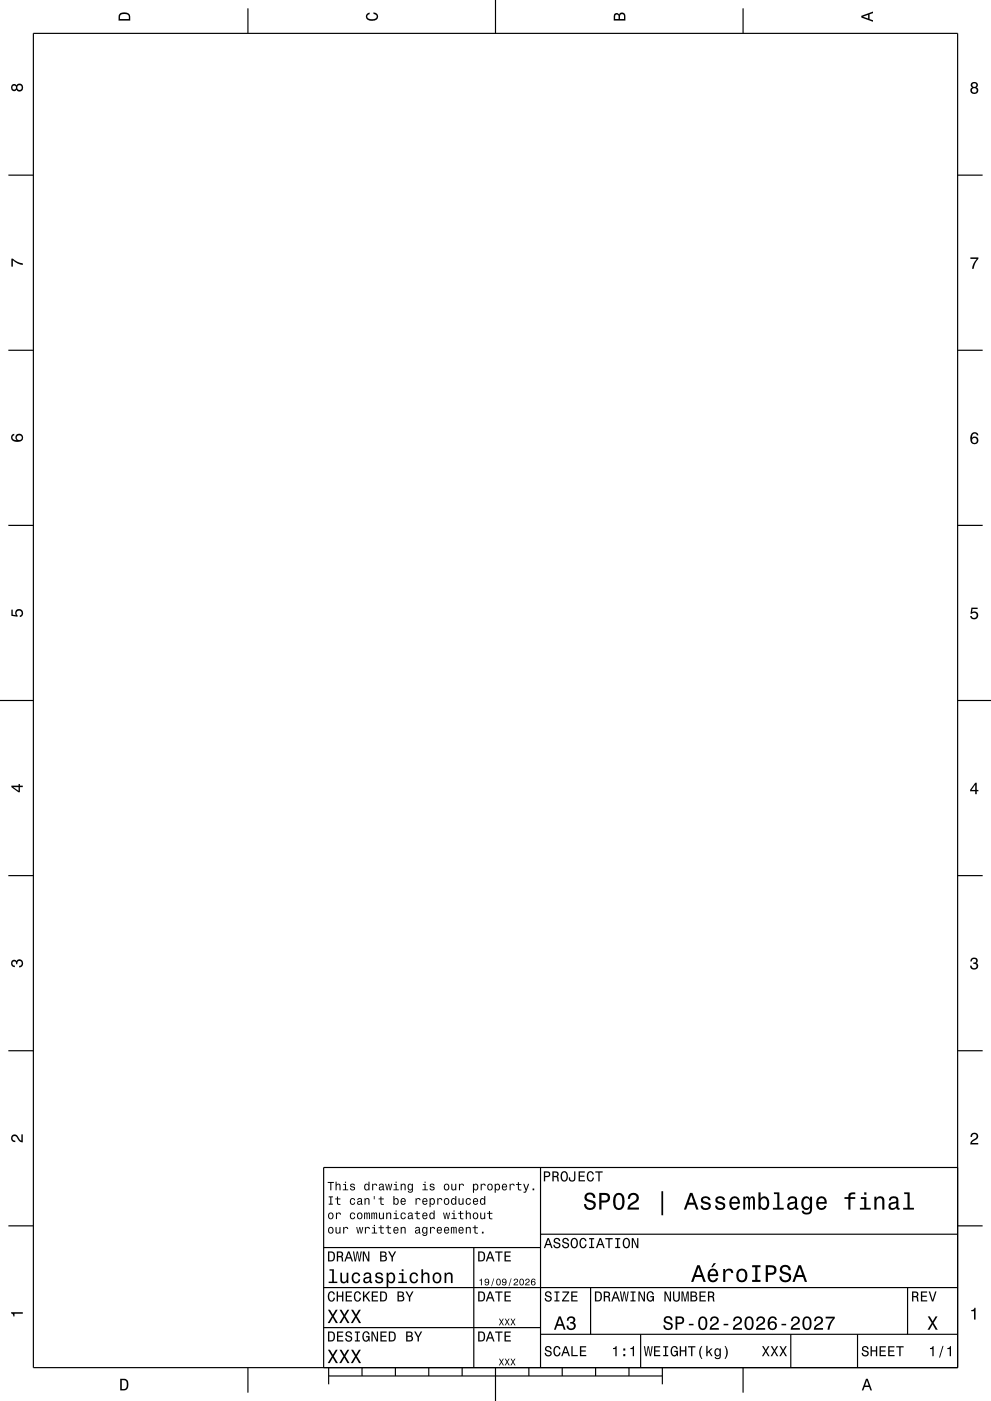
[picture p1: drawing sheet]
<svg xmlns="http://www.w3.org/2000/svg" width="297mm" height="420mm" viewBox="0 0 297 420" stroke-linecap="round" stroke-linejoin="round" font-family="sans-serif">
<g fill="none" stroke="#000" stroke-width=".35">
<path d="M10 10h277v400h-277zM74.3 2.5v7.5M148.5 0v10M222.7 2.5v7.5M2.5 52.5h7.5M287 52.5h7.5M2.5 105h7.5M287 105h7.5M2.5 157.5h7.5M287 157.5h7.5M0 210h10M287 210h10"/>
<path d="M2.5 262.5h7.5M287 262.5h7.5M2.5 315h7.5M287 315h7.5M162 350v60M287 350h-190v60M2.5 367.5h7.5M97 374h65M142 374v36M162 370h125M287 367.5h7.5M97 398h65"/>
<path d="M97 386h190M177 386v14M272 386v14M74.3 410v7.5M98.5 412.5h100M98.5 410v5M108.5 410v2.5M118.5 410v2.5M128.5 410v2.5M138.5 410v2.5M148.5 410v10M158.5 410v2.5"/>
<path d="M162 400h125M168.5 410v2.5M178.5 410v2.5M188.5 410v2.5M192 400v10M198.5 410v5M222.7 410v7.5M237 400v10M257 400v10"/>
</g>
<g fill="#000">
<path d="M36 4a2.2 2.2 0 0 0-.5 2.2h3.5v-1.2a1.92 1.92 0 0 0-3-1zM36.3 4.4l.4-.2a1.44 1.44 0 0 1 1.9 .8v.7h-2.6v-1z" fill-rule="evenodd"/>
<path d="M109.9 4.2l.9-.4v.4l-.3 .1a.66 .66 0 0 0-.4 .6 .66 .66 0 0 0 .3 .6l.5 .2a1.58 1.58 0 0 0 2-.7 .89 .89 0 0 0-1-.8v-.5a1.24 1.24 0 0 1 1.4 1.1 1.24 1.24 0 0 1-1 1.4 1.93 1.93 0 0 1-2.7-1.2z" fill-rule="evenodd"/>
<path d="M184.2 4.2l-.3 2h3.5v-1.3a.98 .98 0 0 0-.7-1.1 .98 .98 0 0 0-1.2 .6 .84 .84 0 0 0-1.3-.2zM184.5 4.5l.4-.1 .4 .1 .1 1.2h-1zM185.9 4.4l.5-.2a.58 .58 0 0 1 .6 .7v.8h-1.2z" fill-rule="evenodd"/>
<path d="M258.1 4.7v.6l3.5 1.2v-.4l-1-.4v-1.4l1-.4v-.4zM258.6 5l1.6-.5v1z" fill-rule="evenodd"/>
<path d="M3.6 25.5a1 1 0 0 0-.1 1.5 1 1 0 0 0 1.4-.1 1.09 1.09 0 0 0 1.7 .2 1.09 1.09 0 0 0 0-1.7 1.09 1.09 0 0 0-1.7 .2l-.7-.4zM5.1 26.3a.75 .75 0 0 1 1.5 0 .75 .75 0 0 1-1.5 0zM3.7 26.3a.6 .6 0 0 1 1.2 0 .6 .6 0 0 1-1.2 0z" fill-rule="evenodd"/>
<path d="M291.2 24.8l-.2 .3a.8 .8 0 0 0 .4 1.1 1.09 1.09 0 0 0-.2 1.6 1.09 1.09 0 0 0 1.6 0 1.09 1.09 0 0 0-.2-1.6 .95 .95 0 0 0 .3-1.4 .95 .95 0 0 0-1.4-.2zM291.3 27.1a.71 .71 0 0 1 1.4 0 .71 .71 0 0 1-1.4 0zM291.4 25.5a.6 .6 0 0 1 1.2 0 .6 .6 0 0 1-1.2 0z" fill-rule="evenodd"/>
<path d="M3.4 77.5h.4a5.3 5.3 0 0 0 3 1.4v.6a5.2 5.2 0 0 1-2.9-1.5v1.9h-.5z" fill-rule="evenodd"/>
<path d="M290.8 77.2h2.4v.4a5.2 5.2 0 0 0-1.4 3h-.5a5.2 5.2 0 0 1 1.4-3h-1.9z" fill-rule="evenodd"/>
<path d="M3.6 130.4a1.44 1.44 0 0 0 .1 1.6 1.44 1.44 0 0 0 1.6 .5 1.26 1.26 0 0 0 1.6-1 1.26 1.26 0 0 0-1.1-1.5 1.11 1.11 0 0 0-1.1 .7 1.11 1.11 0 0 0 .3 1.3 1.03 1.03 0 0 1-1.3-.9l.2-.4 .4-.2v-.5zM5 131.2a.75 .75 0 0 1 1.5 0 .75 .75 0 0 1-1.5 0z" fill-rule="evenodd"/>
<path d="M291.3 129.8a2.4 2.4 0 0 0 .2 3.3 1.16 1.16 0 0 0 1.5-.4 1.16 1.16 0 0 0-.2-1.5 1.16 1.16 0 0 0-1.5 0 1.02 1.02 0 0 1 .8-1.2l.5 .1 .1 .4h.5a1.12 1.12 0 0 0-.7-.9 1.12 1.12 0 0 0-1.2 .2zM291.3 132a.75 .75 0 0 1 1.5 0 .75 .75 0 0 1-1.5 0z" fill-rule="evenodd"/>
<path d="M3.4 182.8h.4v1.5l1 .1a1.21 1.21 0 0 1 .5-1.7 1.21 1.21 0 0 1 1.7 .8 1.21 1.21 0 0 1-1.1 1.5v-.5a.8 .8 0 0 0 .4-1.2 .8 .8 0 0 0-1.3 0 .8 .8 0 0 0 .3 1.2v.4l-1.9-.3z" fill-rule="evenodd"/>
<path d="M291.1 182.2h1.9v.4h-1.5l-.2 .9a1.21 1.21 0 0 1 1.8 .6 1.21 1.21 0 0 1-.8 1.6 1.21 1.21 0 0 1-1.6-1h.5a.8 .8 0 0 0 1.2 .3 .8 .8 0 0 0 .1-1.2 .8 .8 0 0 0-1.2 .2h-.4z" fill-rule="evenodd"/>
<path d="M3.4 235.5v.5l2.1 1.5h.5v-1.5h.8v-.5h-.8v-.5h-.4v.5zM4 236h1.6v1.1z" fill-rule="evenodd"/>
<path d="M292.3 234.7l-1.6 2.1v.4h1.6v.9h.4v-.9h.5v-.4h-.5v-2.1zM292.3 235.2v1.6h-1.1z" fill-rule="evenodd"/>
<path d="M3.6 288a.86 .86 0 0 1 1.4 .2 1.18 1.18 0 0 1 2 .2 1.18 1.18 0 0 1-1.2 1.6l-.1-.4a.72 .72 0 0 0 .9-.7 .72 .72 0 0 0-.8-.8 .72 .72 0 0 0-.6 1h-.4a.62 .62 0 0 0-.4-.9 .62 .62 0 0 0-.8 .5 .62 .62 0 0 0 .5 .8h.4l-.1 .4a1.17 1.17 0 0 1-1-.6 1.17 1.17 0 0 1 .2-1.3z" fill-rule="evenodd"/>
<path d="M291.1 287.4a1.01 1.01 0 0 1 1.5-.2 1.01 1.01 0 0 1 0 1.5 1.12 1.12 0 0 1 .4 1.6 1.12 1.12 0 0 1-1.6 .3l-.6-.6-.1-.5h.5a.72 .72 0 0 0 .7 .9 .72 .72 0 0 0 .7-.8 .72 .72 0 0 0-.9-.6v-.4a.62 .62 0 0 0 .8-.4 .62 .62 0 0 0-.5-.8 .62 .62 0 0 0-.7 .5v.3h-.5z" fill-rule="evenodd"/>
<path d="M3.6 340.4a1.22 1.22 0 0 1 2 .7l.8 .9v-1.9h.4v2.4a2.76 2.76 0 0 1-2-1.8 .69 .69 0 0 0-1.1 .5 .69 .69 0 0 0 .9 .7v.5a1.18 1.18 0 0 1-1.2-.7 1.18 1.18 0 0 1 .2-1.3z" fill-rule="evenodd"/>
<path d="M98.2 354.3v.3h.8v2.2h.3v-2.2h.8v-.3zM100.6 354.2v2.6h.3v-1.1a.45 .45 0 0 1 .4-.6 .45 .45 0 0 1 .4 .5v1.2h.4v-1.2a.63 .63 0 0 0-.5-.7 .63 .63 0 0 0-.7 .3v-1zM102.9 355v.2h.5v1.4h-.7v.2h1.7v-.2h-.7v-1.6zM103.4 354.2v.4h.3v-.4zM105.1 355l-.2 .4 .2 .4 .9 .3a.43 .43 0 0 1-.3 .6 .43 .43 0 0 1-.5-.5h-.3a.71 .71 0 0 0 .9 .7 .71 .71 0 0 0 .3-1.1l-.8-.2a.38 .38 0 0 1 .3-.5 .38 .38 0 0 1 .5 .3h.3l-.5-.5zM109.3 355.1l-.1 .3a.91 .91 0 0 0 0 1.1 .91 .91 0 0 0 1 .3l.2-.3v.3h.3v-2.6h-.3v1l-.5-.4zM109.6 355.3l.1-.1a.7 .7 0 0 1 .7 .7 .7 .7 0 0 1-.7 .7l-.2-.4zM111.5 354.9v1.9h.3l.2-1.5 .5-.2 .2 .4h.3a.64 .64 0 0 0-.5-.7 .64 .64 0 0 0-.7 .4v-.3zM113.8 355l-.2 .5h.3a.39 .39 0 0 1 .5-.4 .39 .39 0 0 1 .2 .5 .73 .73 0 0 0-.9 .3 .73 .73 0 0 0 .1 1l.9-.3 .1 .2h.4l-.2-1.4a.73 .73 0 0 0-1.2-.4zM113.9 356.1l.8-.2v.3a.42 .42 0 0 1-.4 .4 .42 .42 0 0 1-.5-.4zM115.4 354.9l.5 1.9h.3l.3-1.6 .3 1.6h.3l.5-1.9h-.4l-.3 1.6-.3-1.6h-.3l-.3 1.6-.3-1.6zM118.1 355v.2h.5v1.4h-.7v.2h1.6v-.2h-.6v-1.6zM118.6 354.2v.4h.3v-.4zM120.1 354.9v1.9h.3v-1.1a.45 .45 0 0 1 .4-.6 .45 .45 0 0 1 .5 .5v1.2h.3v-1.2a.63 .63 0 0 0-.5-.7 .63 .63 0 0 0-.7 .3v-.3zM122.3 355.1l-.1 .3a.91 .91 0 0 0 0 1.1 .91 .91 0 0 0 1 .3l.3-.3a.52 .52 0 0 1-.3 .8 .52 .52 0 0 1-.7-.3h-.3a.78 .78 0 0 0 .9 .6 .78 .78 0 0 0 .7-.9v-1.8h-.3v.3l-.6-.4zM122.6 355.3l.1-.1a.7 .7 0 0 1 .7 .7 .7 .7 0 0 1-.7 .7l-.2-.4zM126.7 355v.2h.5v1.4h-.6v.2h1.6v-.2h-.6v-1.6zM127.2 354.2v.4h.4v-.4zM129 355l-.2 .4 .1 .4 1 .3a.43 .43 0 0 1-.4 .6 .43 .43 0 0 1-.5-.5h-.3a.71 .71 0 0 0 1 .7 .71 .71 0 0 0 .2-1.1l-.7-.2a.38 .38 0 0 1 .3-.5 .38 .38 0 0 1 .4 .3h.3l-.4-.5zM133.2 355.1a.98 .98 0 0 0-.1 1.4 .98 .98 0 0 0 1.4 .1 .98 .98 0 0 0 .1-1.3 .98 .98 0 0 0-1.4-.2zM133.5 355.3l.1-.1a.71 .71 0 0 1 .8 .7 .71 .71 0 0 1-.8 .7l-.2-.4zM135.2 354.9v1.3a.63 .63 0 0 0 .5 .7 .63 .63 0 0 0 .7-.4v.3h.4v-1.9h-.4v1.4l-.5 .3-.3-.2v-1.5zM137.5 354.9v1.9h.4l.1-1.5 .5-.2 .2 .4h.4a.64 .64 0 0 0-.5-.7 .64 .64 0 0 0-.8 .4v-.3zM141.7 354.9v2.7h.4v-1.1l.1 .2a.67 .67 0 0 0 .7 .2 .67 .67 0 0 0 .4-.6 .91 .91 0 0 0 0-1 .91 .91 0 0 0-1-.4l-.2 .3v-.3zM142.2 355.3l.2-.1a.7 .7 0 0 1 .6 .7 .7 .7 0 0 1-.6 .7l-.3-.4zM144.1 354.9v1.9h.3l.1-1.5 .5-.2 .2 .4h.4a.64 .64 0 0 0-.5-.7 .64 .64 0 0 0-.8 .4v-.3zM146.2 355.1a.98 .98 0 0 0-.1 1.4 .98 .98 0 0 0 1.4 .1 .98 .98 0 0 0 .1-1.3 .98 .98 0 0 0-1.4-.2zM146.5 355.3l.1-.1a.71 .71 0 0 1 .8 .7 .71 .71 0 0 1-.8 .7l-.2-.4zM148.3 354.9v2.7h.3v-1.1l.1 .2a.67 .67 0 0 0 .7 .2 .67 .67 0 0 0 .4-.6 .91 .91 0 0 0 0-1 .91 .91 0 0 0-1-.4l-.2 .3v-.3zM148.7 355.3l.2-.1a.7 .7 0 0 1 .7 .7 .7 .7 0 0 1-.7 .7l-.3-.4zM150.6 355.1a.98 .98 0 0 0-.2 1.3 .98 .98 0 0 0 1.3 .3l.3-.4h-.4a.49 .49 0 0 1-.6 .3 .49 .49 0 0 1-.3-.6l1.3-.2a.8 .8 0 0 0-.4-.9 .8 .8 0 0 0-1 .2zM150.9 355.3l.5-.2 .3 .6h-1zM152.7 354.9v1.9h.3l.2-1.5 .5-.2 .2 .4h.3a.64 .64 0 0 0-.5-.7 .64 .64 0 0 0-.7 .4v-.3zM155.2 354.4v.6h-.5v.2h.5v1.3a.74 .74 0 0 0 1 .4v-.3l-.6-.1-.1-.3v-1h.7v-.2h-.7v-.6zM156.8 354.9l.7 2-.1 .3h-.5v.4h.5l1.2-2.7h-.4l-.5 1.6-.6-1.6zM159.6 356.3v.5h.5v-.5z" fill-rule="evenodd"/>
<path d="M163 351.2v3h.4v-1.3a1.02 1.02 0 0 0 1.3-.2 1.02 1.02 0 0 0 0-1.3zM163.4 351.5h.5a.51 .51 0 0 1 .6 .6 .51 .51 0 0 1-.6 .4h-.5zM165.5 351.2v3h.4v-1.3l.9 .1 .3 1.2h.4l-.2-1.3-.2-.2a.83 .83 0 0 0 .3-1 .83 .83 0 0 0-.9-.5zM165.9 351.5h.5a.51 .51 0 0 1 .6 .5 .51 .51 0 0 1-.6 .5h-.5zM168.3 351.5a1.74 1.74 0 0 0 .8 2.7 1.65 1.65 0 0 0 1.2-1.5 1.65 1.65 0 0 0-1.2-1.6zM168.8 351.5l.3-.1a1.42 1.42 0 0 1 0 2.5 1.44 1.44 0 0 1-.3-2.4zM172.1 351.2v2a.63 .63 0 0 1-.8 .7 .63 .63 0 0 1-.4-.9h-.4a1.01 1.01 0 0 0 .8 1.3 1.01 1.01 0 0 0 1.1-1.1v-2zM173.4 351.2v3h1.9v-.4h-1.5v-1h1.3v-.4h-1.3v-.9h1.5v-.3zM176.1 351.5a1.74 1.74 0 0 0 .9 2.7 1.13 1.13 0 0 0 1-1.2h-.4l-.1 .4a.58 .58 0 0 1-.5 .5 .58 .58 0 0 1-.5-.3l-.2-.4a1.37 1.37 0 0 1 .7-1.8l.3 .2 .3 .5h.4a1.02 1.02 0 0 0-.7-1 1.02 1.02 0 0 0-1.2 .4zM178.4 351.2v.3h.9v2.7h.4v-2.7h.9v-.3z" fill-rule="evenodd"/>
<path d="M291.2 339.9a1.18 1.18 0 0 1 1.9 .3 1.18 1.18 0 0 1-1 1.7l-.8 .8h1.9v.4h-2.4a2.75 2.75 0 0 1 1.8-2.1 .7 .7 0 0 0-.5-1 .7 .7 0 0 0-.8 .8h-.4z" fill-rule="evenodd"/>
<path d="M98.5 363.7a.98 .98 0 0 0-.1 1.4 .98 .98 0 0 0 1.4 .2 .98 .98 0 0 0 .1-1.4 .98 .98 0 0 0-1.4-.2zM98.8 363.9l.1-.1a.71 .71 0 0 1 .8 .7 .71 .71 0 0 1-.8 .7l-.2-.4zM100.7 363.5v2h.3l.1-1.6 .6-.1 .2 .3h.3a.64 .64 0 0 0-.5-.6 .64 .64 0 0 0-.7 .4v-.4zM105.1 363.7a.98 .98 0 0 0-.2 1.4 .98 .98 0 0 0 1.3 .2l.2-.5h-.3l-.3 .4a.69 .69 0 0 1-.6-.7 .69 .69 0 0 1 .8-.6l.1 .3h.3a.78 .78 0 0 0-.5-.7 .78 .78 0 0 0-.8 .2zM107.2 363.7a.98 .98 0 0 0-.2 1.4 .98 .98 0 0 0 1.4 .2 .98 .98 0 0 0 .2-1.4 .98 .98 0 0 0-1.4-.2zM107.4 363.9l.2-.1a.71 .71 0 0 1 .7 .7 .71 .71 0 0 1-.7 .7l-.3-.4zM109.1 363.5v2h.3v-1.5l.3-.3 .1 1.8h.3v-1.5l.3-.3 .2 1.8h.3l-.2-2-.6 .2-.4-.2-.3 .2v-.2zM111.3 363.5v2h.3v-1.5l.2-.3 .2 1.8h.3v-1.5l.3-.3 .1 1.8h.3l-.2-2-.5 .2-.4-.2-.3 .2v-.2zM113.6 363.5v1.3a.63 .63 0 0 0 .4 .7 .63 .63 0 0 0 .8-.3v.3h.3v-2h-.4v1.4l-.5 .4-.3-.3v-1.5zM115.7 363.5v2h.4v-1.4l.5-.3 .3 .2v1.5h.3v-1.3a.63 .63 0 0 0-.4-.7 .63 .63 0 0 0-.8 .3v-.3zM118.1 363.6v.3h.5v1.3h-.7v.3h1.6v-.3h-.6v-1.6zM118.6 362.9v.3h.3v-.3zM120.2 363.7a.98 .98 0 0 0-.1 1.4 .98 .98 0 0 0 1.3 .2l.2-.5h-.3l-.3 .4a.69 .69 0 0 1-.7-.7 .69 .69 0 0 1 .9-.6l.1 .3h.3a.78 .78 0 0 0-.5-.7 .78 .78 0 0 0-.9 .2zM122.5 363.6l-.2 .5h.3a.39 .39 0 0 1 .4-.4 .39 .39 0 0 1 .3 .6 .73 .73 0 0 0-.9 .2 .73 .73 0 0 0 .1 1l.9-.3 .1 .2 .4 .1-.2-1.4a.73 .73 0 0 0-1.2-.5zM122.6 364.7l.8-.2v.3a.42 .42 0 0 1-.4 .5 .42 .42 0 0 1-.5-.5zM124.8 363v.6h-.5v.3h.5l.1 1.3a.75 .75 0 0 0 1 .3v-.3h-.7v-.4v-.9h.7v-.3h-.7v-.6zM126.8 363.7a.98 .98 0 0 0-.3 1.3 .98 .98 0 0 0 1.3 .4l.3-.5-.9 .3-.3-.6 1.2-.2a.8 .8 0 0 0-.4-.8 .8 .8 0 0 0-.9 .1zM127 363.9l.5-.1 .3 .5h-.9zM128.8 363.7l-.1 .4a.91 .91 0 0 0 0 1 .91 .91 0 0 0 1 .3l.2-.2v.3h.4v-2.6h-.4v.9l-.5-.3zM129.1 363.9l.1-.1a.7 .7 0 0 1 .7 .7 .7 .7 0 0 1-.7 .7l-.2-.4zM132.8 363.5l.4 2h.3l.3-1.7 .3 1.7h.3l.5-2h-.3l-.3 1.7-.3-1.7h-.3l-.3 1.7-.3-1.7zM135.4 363.6v.3h.5v1.3h-.6v.3h1.6v-.3h-.7v-1.6zM135.9 362.9v.3h.3v-.3zM137.9 363v.6h-.6v.3h.6v1.3a.75 .75 0 0 0 1 .3v-.3h-.7v-.4v-.9h.7v-.3h-.7v-.6zM139.6 362.9v2.6h.3v-1.4l.5-.3 .4 .2v1.5h.3v-1.3a.63 .63 0 0 0-.4-.7 .63 .63 0 0 0-.8 .3v-.9zM141.9 363.7a.98 .98 0 0 0-.2 1.4 .98 .98 0 0 0 1.4 .2 .98 .98 0 0 0 .2-1.4 .98 .98 0 0 0-1.4-.2zM142.1 363.9l.2-.1a.71 .71 0 0 1 .7 .7 .71 .71 0 0 1-.7 .7l-.3-.4zM143.9 363.5v1.3a.63 .63 0 0 0 .5 .7 .63 .63 0 0 0 .7-.3v.3h.3v-2h-.3v1.4l-.5 .4-.3-.3-.1-1.5zM146.5 363v.6h-.5v.3h.5l.1 1.3a.74 .74 0 0 0 1 .3v-.3h-.7l-.1-.4v-.9h.8v-.3h-.8v-.6z" fill-rule="evenodd"/>
<path d="M98.5 368.1a.98 .98 0 0 0-.1 1.3 .98 .98 0 0 0 1.4 .2 .98 .98 0 0 0 .1-1.4 .98 .98 0 0 0-1.4-.1zM98.8 368.3l.1-.2a.71 .71 0 0 1 .8 .7 .71 .71 0 0 1-.8 .7l-.2-.3zM100.6 367.9v1.2a.63 .63 0 0 0 .4 .7 .63 .63 0 0 0 .8-.3v.3h.3v-1.9h-.4v1.3l-.5 .4-.3-.3v-1.4zM102.8 367.9v1.9h.4l.1-1.6 .5-.1 .2 .4h.4a.64 .64 0 0 0-.5-.7 .64 .64 0 0 0-.8 .4v-.3zM106.7 367.9l.5 1.9h.3l.3-1.7 .3 1.7h.3l.5-1.9h-.3l-.3 1.6-.3-1.6h-.3l-.3 1.6-.3-1.6zM109.4 367.9v1.9h.3l.1-1.6 .5-.1 .2 .4h.4a.64 .64 0 0 0-.5-.7 .64 .64 0 0 0-.8 .4v-.3zM111.6 367.9v.3h.5v1.3h-.7v.3h1.6v-.3h-.6v-1.6zM112 367.2v.4h.4v-.4zM114 367.4v.5h-.5v.3h.5v1.3a.75 .75 0 0 0 1 .3v-.2l-.6-.1-.1-.4v-.9h.7v-.3h-.7v-.5zM116.2 367.4v.5h-.6v.3h.6v1.3a.74 .74 0 0 0 1 .3v-.2l-.6-.1-.1-.4v-.9h.7v-.3h-.7v-.5zM118.1 368.1a.98 .98 0 0 0-.2 1.3 .98 .98 0 0 0 1.3 .3l.2-.5-.9 .3-.3-.6 1.3-.1a.8 .8 0 0 0-.5-.9 .8 .8 0 0 0-.9 .2zM118.3 368.2l.6-.1 .2 .5h-.9zM120.1 367.9v1.9h.3v-1.1a.45 .45 0 0 1 .4-.6 .45 .45 0 0 1 .5 .5v1.2h.3v-1.3a.63 .63 0 0 0-.5-.7 .63 .63 0 0 0-.7 .4v-.3zM124.6 368l-.2 .4h.3a.39 .39 0 0 1 .5-.4 .39 .39 0 0 1 .3 .6 .73 .73 0 0 0-1 .2 .73 .73 0 0 0 .2 1l.9-.3v.3h.4l-.2-1.4a.72 .72 0 0 0-.4-.6 .72 .72 0 0 0-.8 .2zM124.7 369l.8-.2v.3a.42 .42 0 0 1-.4 .5 .42 .42 0 0 1-.4-.5zM126.7 368.1l-.2 .3a.91 .91 0 0 0 0 1 .91 .91 0 0 0 1 .4l.3-.3a.52 .52 0 0 1-.2 .7 .52 .52 0 0 1-.7-.2h-.4a.78 .78 0 0 0 .9 .6 .78 .78 0 0 0 .7-.9v-1.8h-.3v.3l-.6-.4zM126.9 368.3l.2-.2a.7 .7 0 0 1 .7 .7 .7 .7 0 0 1-.7 .7l-.3-.4zM128.9 367.9v1.9h.3l.1-1.6 .6-.1 .2 .4h.3a.64 .64 0 0 0-.5-.7 .64 .64 0 0 0-.7 .4v-.3zM131.1 368.1a.98 .98 0 0 0-.2 1.3 .98 .98 0 0 0 1.3 .3l.2-.5-.9 .3-.3-.6 1.3-.1a.8 .8 0 0 0-.4-.9 .8 .8 0 0 0-1 .2zM131.3 368.2l.6-.1 .2 .5h-.9zM133.3 368.1a.98 .98 0 0 0-.2 1.3 .98 .98 0 0 0 1.2 .3l.3-.5-.9 .3-.3-.6 1.2-.1a.8 .8 0 0 0-.4-.9 .8 .8 0 0 0-.9 .2zM133.5 368.2l.5-.1 .3 .5h-.9zM135.1 367.9v1.9h.3v-1.5l.3-.3 .2 1.8h.2l.1-1.5 .2-.3 .2 1.8h.3l-.2-2-.6 .3-.3-.3-.4 .3v-.2zM137.6 368.1a.98 .98 0 0 0-.2 1.3 .98 .98 0 0 0 1.3 .3l.2-.5-.9 .3-.3-.6 1.3-.1a.8 .8 0 0 0-.4-.9 .8 .8 0 0 0-1 .2zM137.8 368.2l.6-.1 .2 .5h-.9zM139.6 367.9v1.9h.3v-1.1a.45 .45 0 0 1 .4-.6 .45 .45 0 0 1 .5 .5v1.2h.3v-1.3a.63 .63 0 0 0-.4-.7 .63 .63 0 0 0-.8 .4v-.3zM142.2 367.4v.5h-.6v.3h.6v1.3a.75 .75 0 0 0 1 .3v-.2l-.6-.1-.1-.4v-.9h.7v-.3h-.7v-.5zM144.4 369.3v.5h.5v-.5z" fill-rule="evenodd"/>
<path d="M98.5 358.7v.3h.5v1.8h-.5v.4h1.3v-.4h-.5v-1.8h.5v-.3zM101 358.7v.6h-.6v.3h.6v1.2a.74 .74 0 0 0 1 .4v-.3l-.6-.1-.1-.3v-.9h.7v-.3h-.7v-.6zM105.1 359.4a.98 .98 0 0 0-.2 1.4 .98 .98 0 0 0 1.3 .2l.2-.5h-.3l-.3 .4a.69 .69 0 0 1-.6-.8 .69 .69 0 0 1 .8-.6l.1 .4h.3a.78 .78 0 0 0-.5-.7 .78 .78 0 0 0-.8 .2zM107.3 359.3l-.2 .5h.3a.39 .39 0 0 1 .5-.4 .39 .39 0 0 1 .2 .6 .73 .73 0 0 0-.9 .2 .73 .73 0 0 0 .1 1l.9-.3 .1 .2 .4 .1-.2-1.5a.73 .73 0 0 0-1.2-.4zM107.4 360.4l.8-.2v.3a.42 .42 0 0 1-.4 .5 .42 .42 0 0 1-.5-.5zM109.2 359.2v2h.4v-1.4l.5-.4 .3 .3v1.5h.3v-1.3a.63 .63 0 0 0-.4-.7 .63 .63 0 0 0-.8 .3v-.3zM112 358.6v.9h.3v-.9zM114 358.7v.6h-.5v.3h.5v1.2a.75 .75 0 0 0 1 .4v-.3l-.6-.1-.1-.3v-.9h.7v-.3h-.7v-.6zM117.9 358.6v2.6h.3v-.3a.66 .66 0 0 0 .7 .3 .66 .66 0 0 0 .6-.6 .87 .87 0 0 0-.1-1.1 .87 .87 0 0 0-1.1-.1l-.1 .1v-.9zM118.3 359.6l.2-.1a.7 .7 0 0 1 .7 .7 .7 .7 0 0 1-.7 .7l-.3-.4zM120.2 359.4a.98 .98 0 0 0-.2 1.3 .98 .98 0 0 0 1.3 .4l.3-.5-1 .3-.2-.6 1.2-.2a.8 .8 0 0 0-.4-.9 .8 .8 0 0 0-1 .2zM120.5 359.6l.5-.1 .3 .5h-.9zM124.5 359.2v2h.4l.1-1.6 .5-.1 .2 .3h.3a.64 .64 0 0 0-.4-.6 .64 .64 0 0 0-.8 .3v-.3zM126.8 359.4a.98 .98 0 0 0-.3 1.3 .98 .98 0 0 0 1.3 .4l.3-.5-.9 .3-.3-.6 1.2-.2a.8 .8 0 0 0-.4-.9 .8 .8 0 0 0-.9 .2zM127 359.6l.5-.1 .3 .5h-.9zM128.7 359.2v2.7h.4v-1l.1 .1a.67 .67 0 0 0 .7 .2 .67 .67 0 0 0 .4-.6 .91 .91 0 0 0 0-1 .91 .91 0 0 0-1-.4l-.2 .3v-.3zM129.2 359.6l.1-.1a.7 .7 0 0 1 .7 .7 .7 .7 0 0 1-.7 .7l-.2-.4zM131 359.2v2h.4l.1-1.6 .5-.1 .2 .3h.4a.64 .64 0 0 0-.5-.6 .64 .64 0 0 0-.8 .3v-.3zM133.2 359.4a.98 .98 0 0 0-.1 1.4 .98 .98 0 0 0 1.4 .2 .98 .98 0 0 0 .1-1.4 .98 .98 0 0 0-1.4-.2zM133.5 359.6l.1-.1a.71 .71 0 0 1 .8 .7 .71 .71 0 0 1-.8 .7l-.2-.4zM135.4 359.4l-.2 .3a.91 .91 0 0 0 0 1.1 .91 .91 0 0 0 1 .3l.2-.2v.3h.4v-2.6h-.3v.9l-.6-.4zM135.6 359.6l.1-.1a.7 .7 0 0 1 .7 .7 .7 .7 0 0 1-.7 .7l-.2-.4zM137.4 359.2v1.3a.63 .63 0 0 0 .5 .7 .63 .63 0 0 0 .7-.3v.3h.3v-2h-.3v1.4l-.5 .3-.4-.2v-1.5zM139.8 359.4a.98 .98 0 0 0-.2 1.4 .98 .98 0 0 0 1.3 .2l.2-.5h-.3l-.3 .4a.69 .69 0 0 1-.6-.8 .69 .69 0 0 1 .8-.6l.1 .4h.3a.78 .78 0 0 0-.5-.7 .78 .78 0 0 0-.8 .2zM141.9 359.4a.98 .98 0 0 0-.2 1.3 .98 .98 0 0 0 1.3 .4l.3-.5-1 .3-.3-.6 1.3-.2a.8 .8 0 0 0-.4-.9 .8 .8 0 0 0-1 .2zM142.2 359.6l.5-.1 .3 .5h-1zM144 359.4l-.1 .3a.91 .91 0 0 0 0 1.1 .91 .91 0 0 0 1 .3l.2-.2v.3h.3v-2.6h-.3v.9l-.5-.4zM144.3 359.6l.1-.1a.7 .7 0 0 1 .7 .7 .7 .7 0 0 1-.7 .7l-.2-.4z" fill-rule="evenodd"/>
<path d="M98.3 375.2v3h1a1.65 1.65 0 0 0 .8-2.7 1.89 1.89 0 0 0-1.8-.3zM98.7 375.5a1.18 1.18 0 0 1 1.4 .9 1.18 1.18 0 0 1-.8 1.4h-.6zM100.9 375.2v3h.4v-1.3l.9 .1 .3 1.2h.4l-.2-1.3-.2-.2a.83 .83 0 0 0 .3-1 .83 .83 0 0 0-.9-.5zM101.3 375.5h.5a.51 .51 0 0 1 .6 .5 .51 .51 0 0 1-.6 .5h-.5zM104.3 375.2l-1.1 3h.4l.3-.9h1.2l.3 .9h.4l-1.1-3zM104.5 375.6l.5 1.3h-1zM105.8 375.2l.5 3h.4l.4-2.6 .4 2.6h.4l.5-3h-.3l-.4 2.5-.4-2.5h-.4l-.4 2.5-.4-2.5zM108.7 375.2v3h.4v-2.5l1.1 2.5h.5v-3h-.4v2.4l-1.1-2.4zM113.9 375.2v3h1.1a.84 .84 0 0 0 1-.7 .84 .84 0 0 0-.5-1l.4-.6a.74 .74 0 0 0-.9-.7zM114.3 375.5h.6a.45 .45 0 0 1 .6 .5 .45 .45 0 0 1-.6 .4h-.6zM114.3 376.8h.7a.52 .52 0 0 1 .6 .5 .52 .52 0 0 1-.6 .5h-.7zM116.3 375.2l1 1.8v1.2h.4v-1.2l1-1.8h-.4l-.8 1.4-.7-1.4z" fill-rule="evenodd"/>
<path d="M143.3 375.2v3h1a1.65 1.65 0 0 0 .8-2.7 1.89 1.89 0 0 0-1.8-.3zM143.7 375.5a1.18 1.18 0 0 1 1.4 .9 1.18 1.18 0 0 1-.8 1.4h-.6zM146.7 375.2l-1.1 3h.4l.3-.9h1.2l.3 .9h.4l-1.1-3zM146.9 375.6l.5 1.3h-1zM148.4 375.2v.3h.9v2.7h.4v-2.7h.9v-.3zM151.2 375.2v3h1.9v-.4h-1.5v-1h1.3v-.4h-1.3v-.9h1.5v-.3z" fill-rule="evenodd"/>
<path d="M164.1 371.2l-1.1 3h.4l.3-.9h1.2l.3 .9h.4l-1.1-3zM164.3 371.6l.5 1.3h-1zM166.2 371.3a.93 .93 0 0 0-.2 1.2 .93 .93 0 0 0 1.1 .4 .55 .55 0 0 1 .4 .8 .55 .55 0 0 1-.9 .1l-.4-.6h-.4a1.04 1.04 0 0 0 1.3 1.1 1.04 1.04 0 0 0 .6-1.6l-1-.3a.53 .53 0 0 1-.1-.9 .53 .53 0 0 1 .8 .3l.1 .3h.4a1.02 1.02 0 0 0-.6-1 1.02 1.02 0 0 0-1.1 .2zM168.8 371.3a.93 .93 0 0 0-.2 1.2 .93 .93 0 0 0 1.1 .4 .55 .55 0 0 1 .4 .8 .55 .55 0 0 1-.9 .1l-.4-.6h-.4a1.04 1.04 0 0 0 1.3 1.1 1.04 1.04 0 0 0 .6-1.6l-1-.3a.53 .53 0 0 1-.1-.9 .53 .53 0 0 1 .8 .3l.1 .3h.4a1.02 1.02 0 0 0-.6-1 1.02 1.02 0 0 0-1.1 .2zM171.3 371.5a1.74 1.74 0 0 0 .8 2.7 1.74 1.74 0 0 0 .8-2.7 1 1 0 0 0-1.6 0zM171.8 371.5l.3-.1a1.42 1.42 0 0 1 0 2.5 1.44 1.44 0 0 1-.3-2.4zM173.9 371.5a1.74 1.74 0 0 0 .8 2.7 1.13 1.13 0 0 0 1.1-1.1h-.4l-.1 .3a.58 .58 0 0 1-.5 .5 .58 .58 0 0 1-.6-.3l-.1-.4a1.37 1.37 0 0 1 .6-1.8l.4 .2 .3 .5h.4a1.02 1.02 0 0 0-.7-1 1.02 1.02 0 0 0-1.2 .4zM176.6 371.2v.3h.5v2.3h-.5v.4h1.5v-.4h-.6v-2.3h.6v-.3zM179.7 371.2l-1.1 3h.4l.3-.9h1.2l.3 .9h.4l-1.1-3zM179.9 371.6l.5 1.3h-.9zM181.4 371.2v.3h.9v2.7h.4v-2.7h.9v-.3zM184.4 371.2v.3h.5v2.3h-.5v.4h1.5v-.4h-.6v-2.3h.6v-.3zM186.9 371.5a1.74 1.74 0 0 0 .8 2.7 1.74 1.74 0 0 0 .8-2.7 1 1 0 0 0-1.6 0zM187.4 371.5l.3-.1a1.42 1.42 0 0 1 0 2.5 1.44 1.44 0 0 1-.3-2.4zM189.3 371.2v3h.4v-2.5l1.1 2.5h.5v-3h-.4v2.4l-1.1-2.4z" fill-rule="evenodd"/>
<path d="M175.6 357.9a1.38 1.38 0 0 0-.4 1.5 1.38 1.38 0 0 0 1.3 .9 1.1 1.1 0 0 1 1.3 1.3 1.19 1.19 0 0 1-1.3 .5 1.19 1.19 0 0 1-.8-1.1h-.7a1.73 1.73 0 0 0 2.1 1.8 1.73 1.73 0 0 0 1.1-2.6l-1.2-.4a1.02 1.02 0 0 1-1.2-.9 .99 .99 0 0 1 1.1-.8 .99 .99 0 0 1 .9 1h.6a1.67 1.67 0 0 0-1-1.6 1.67 1.67 0 0 0-1.8 .4zM179.6 357.6v5h.7v-2.1a1.92 1.92 0 0 0 2.6-1.4 1.33 1.33 0 0 0-1.6-1.5zM180.3 358.2a1.6 1.6 0 0 1 1.8 .5 .86 .86 0 0 1-.1 .9 .86 .86 0 0 1-.9 .3h-.8zM184.2 358.2a3.8 3.8 0 0 0 .5 4.4 1.62 1.62 0 0 0 2.4-1.3 3.3 3.3 0 0 0-.9-3.5l-.7-.2-.8 .2zM185 358.3h.9a3.4 3.4 0 0 1 0 3.8h-.9a3.4 3.4 0 0 1 0-3.8zM188.6 358l-.3 .6-.1 .8h.6a1.01 1.01 0 0 1 .8-1.2 1.01 1.01 0 0 1 1.2 .7 1.01 1.01 0 0 1-.7 1.2 2.57 2.57 0 0 0-2.1 2.5h3.5v-.6h-2.7a3.2 3.2 0 0 1 2.1-1.7 1.62 1.62 0 0 0 .1-2.4 1.62 1.62 0 0 0-2.4 .1zM198.2 357.1v7.2h.5v-7.2zM206.8 357.6l-1.8 5h.6l.5-1.4h2l.6 1.4h.6l-1.8-5zM207.2 358.3l.7 2.2h-1.5zM210.4 358.9a1.08 1.08 0 0 0-.3 1.2 1.08 1.08 0 0 0 1 .7l1.3 .5a.91 .91 0 0 1-.9 1 .91 .91 0 0 1-.9-.9h-.6a1.52 1.52 0 0 0 1.7 1.3 1.52 1.52 0 0 0 1.3-1.7l-.6-.5-1.6-.4a.76 .76 0 0 1 .6-1 .76 .76 0 0 1 .9 .7h.6a1.47 1.47 0 0 0-1-1.2 1.47 1.47 0 0 0-1.5 .3zM214.7 358.9a1.08 1.08 0 0 0-.3 1.2 1.08 1.08 0 0 0 1.1 .7l1.2 .5a.9 .9 0 0 1-.9 1 .9 .9 0 0 1-.9-.9h-.6a1.52 1.52 0 0 0 1.7 1.3 1.52 1.52 0 0 0 1.3-1.7l-.6-.5-1.5-.4a.76 .76 0 0 1 .6-1 .76 .76 0 0 1 .9 .7h.6a1.47 1.47 0 0 0-1-1.2 1.47 1.47 0 0 0-1.6 .3zM219 359.2a2.2 2.2 0 0 0 1.1 3.6 1.51 1.51 0 0 0 1.6-1.3h-.6l-.3 .5-.6 .2a1.08 1.08 0 0 1-1-1.3h2.6a1.66 1.66 0 0 0-.7-2 1.66 1.66 0 0 0-2.1 .3zM219.5 359.5a.94 .94 0 0 1 1.1-.2 .94 .94 0 0 1 .5 1h-1.9zM222.8 358.8v3.8h.5v-2.6a.71 .71 0 0 1 .6-.9l.3 .5v3h.6v-2.6a.72 .72 0 0 1 .5-.9l.3 .2 .1 .6v2.7h.6v-2.7a.99 .99 0 0 0-.8-1.3l-.8 .6-.2-.4-.5-.2-.7 .6v-.4zM227.3 357.4v5.2h.6v-.6a1.32 1.32 0 0 0 1.5 .7 1.32 1.32 0 0 0 1-1.1 2.14 2.14 0 0 0-1.3-3l-.7 .2-.5 .5v-1.9zM228.2 359.6a.89 .89 0 0 1 1-.4 .89 .89 0 0 1 .6 .8 1.61 1.61 0 0 1-.9 2.2 1.68 1.68 0 0 1-.7-2.6zM231.9 357.4v.6h1v4.1h-1.3v.5h3.3v-.5h-1.3v-4.7zM236.4 358.9l-.3 1h.5a.79 .79 0 0 1 1-.8 .79 .79 0 0 1 .5 1.1l-.3 .1a1.43 1.43 0 0 0-1.5 .3 1.43 1.43 0 0 0-.3 1.5 1.33 1.33 0 0 0 2.3 0l.2 .5h.8v-.5h-.4v-2.3a1.45 1.45 0 0 0-1-1.2 1.45 1.45 0 0 0-1.5 .3zM236.7 361.1l1.5-.4a1.1 1.1 0 0 1-.2 1.2 1.1 1.1 0 0 1-1.3 .1l-.2-.5zM240.5 359.2a2.24 2.24 0 0 0 1.1 3.6l.7-.2 .5-.6a1.05 1.05 0 0 1-.5 1.5 1.05 1.05 0 0 1-1.4-.5h-.6a1.57 1.57 0 0 0 1.8 1.2 1.57 1.57 0 0 0 1.3-1.8v-3.6h-.6v.6l-.5-.6a1.28 1.28 0 0 0-1.8 .4zM241 359.6a.9 .9 0 0 1 1-.4 .9 .9 0 0 1 .7 .8 1.58 1.58 0 0 1-1 2.2 1.71 1.71 0 0 1-.7-2.6zM245 359.2a2.2 2.2 0 0 0 1.2 3.6 1.51 1.51 0 0 0 1.5-1.3h-.6l-.3 .5-.6 .2a1.08 1.08 0 0 1-1-1.3h2.6a1.66 1.66 0 0 0-.7-2 1.66 1.66 0 0 0-2.1 .3zM245.5 359.5a.94 .94 0 0 1 1.2-.2 .94 .94 0 0 1 .4 1h-1.9zM253.1 358.9v.5h1.1v3.2h.7v-3.2h1.4v-.5h-1.4a.71 .71 0 0 1 .9-.9h.5v-.5a1.49 1.49 0 0 0-2.1 1v.4zM258 358.9v.5h1v2.7h-1.3v.5h3.3v-.5h-1.4v-3.2zM259 357.4v.8h.7v-.8zM262 358.8v3.8h.7v-2.2a.91 .91 0 0 1 .5-1.1 .91 .91 0 0 1 1.2 .5v2.8h.6v-2.5a1.27 1.27 0 0 0-.8-1.4 1.27 1.27 0 0 0-1.5 .6v-.5zM266.8 358.9l-.4 1h.6a.79 .79 0 0 1 .9-.8 .79 .79 0 0 1 .6 1.1l-.3 .1a1.43 1.43 0 0 0-1.5 .3 1.43 1.43 0 0 0-.4 1.5 1.33 1.33 0 0 0 2.4 0l.1 .5h.8v-.5h-.3l-.1-2.3a1.45 1.45 0 0 0-.9-1.2 1.45 1.45 0 0 0-1.5 .3zM267 361.1l1.6-.4a1.1 1.1 0 0 1-.3 1.2 1.1 1.1 0 0 1-1.3 .1l-.1-.5zM271 357.4v.6h1v4.1h-1.3v.5h3.2v-.5h-1.3v-4.7z" fill-rule="evenodd"/>
<path d="M3.3 393.4h3.5v.4h-2.5v.9h-.3a.77 .77 0 0 0-.7-1z" fill-rule="evenodd"/>
<path d="M98.3 392.6l1.2 2-1.3 2h.6l.9-1.6 1 1.6h.6l-1.3-2 1.2-2h-.6l-.9 1.5-.8-1.5zM101.7 392.6l1.2 2-1.2 2h.6l.9-1.6 .9 1.6h.6l-1.2-2 1.2-2h-.6l-.9 1.5-.8-1.5zM105.2 392.6l1.2 2-1.3 2h.7l.9-1.6 .9 1.6h.6l-1.2-2 1.2-2h-.6l-.9 1.5-.9-1.5z" fill-rule="evenodd"/>
<path d="M98.3 399.2v3h1a1.65 1.65 0 0 0 .8-2.7 1.89 1.89 0 0 0-1.8-.3zM98.7 399.5a1.18 1.18 0 0 1 1.4 .9 1.18 1.18 0 0 1-.8 1.4h-.6zM101 399.2v3h1.9v-.4h-1.5v-1h1.3v-.4h-1.3v-.9h1.5v-.3zM103.8 399.3a.93 .93 0 0 0-.1 1.2 .93 .93 0 0 0 1 .4 .55 .55 0 0 1 .4 .8 .55 .55 0 0 1-.9 .1l-.4-.6h-.4a1.04 1.04 0 0 0 1.3 1.1 1.04 1.04 0 0 0 .6-1.6l-1-.3a.53 .53 0 0 1-.1-.9 .53 .53 0 0 1 .8 .3l.1 .3h.4a1.02 1.02 0 0 0-.6-1 1.02 1.02 0 0 0-1.1 .2zM106.4 399.2v.3h.5v2.3h-.5v.4h1.5v-.4h-.6v-2.3h.6v-.3zM108.9 399.5a1.63 1.63 0 0 0 1 2.7l.6-.4 .1 .4h.2v-1.7h-1.1v.4h.7a.73 .73 0 0 1-1 .9 1.52 1.52 0 0 1 .3-2.4l.4 .2 .2 .5h.5a1.02 1.02 0 0 0-.8-1 1.02 1.02 0 0 0-1.1 .4zM111.3 399.2v3h.4v-2.5l1.1 2.5h.5v-3h-.4v2.4l-1.1-2.4zM114 399.2v3h1.9v-.4h-1.5v-1h1.3v-.4h-1.3v-.9h1.5v-.3zM116.5 399.2v3h1a1.64 1.64 0 0 0 .8-2.7 1.88 1.88 0 0 0-1.8-.3zM116.9 399.5a1.18 1.18 0 0 1 1.4 .9 1.18 1.18 0 0 1-.8 1.4h-.6zM121.7 399.2v3h1.2a.84 .84 0 0 0 .9-.7 .84 .84 0 0 0-.5-1l.4-.6a.74 .74 0 0 0-.9-.7zM122.1 399.5h.6a.45 .45 0 0 1 .6 .5 .45 .45 0 0 1-.6 .4h-.6zM122.1 400.8h.7a.52 .52 0 0 1 .6 .5 .52 .52 0 0 1-.6 .5h-.7zM124.1 399.2l1 1.8v1.2h.5v-1.3l.9-1.7h-.4l-.8 1.4-.7-1.4z" fill-rule="evenodd"/>
<path d="M98.8 380.5v.4h.8v3.3h-1.1v.4h2.6v-.4h-1v-3.7zM102 381.5v2.1a1.01 1.01 0 0 0 .7 1.1 1.01 1.01 0 0 0 1.2-.5v.4h.5v-3.1h-.5v1.8a.74 .74 0 0 1-.5 .9 .74 .74 0 0 1-.9-.3v-2.4zM105.7 381.9a1.66 1.66 0 0 0-.2 1.9 1.66 1.66 0 0 0 1.7 .9l.6-.7 .2-.5h-.5l-.1 .4a.75 .75 0 0 1-.8 .4 .75 .75 0 0 1-.6-.7 1.08 1.08 0 0 1-.1-1.2 1.08 1.08 0 0 1 1.1-.5l.5 .7h.5a1.25 1.25 0 0 0-.9-1.1 1.25 1.25 0 0 0-1.4 .4zM109.3 381.7l-.3 .7h.4a.63 .63 0 0 1 .8-.6 .63 .63 0 0 1 .4 .9l-.2 .1a1.12 1.12 0 0 0-1.3 .3 1.12 1.12 0 0 0 0 1.4 1.2 1.2 0 0 0 1.7-.3l.1 .4 .7 .1v-.4l-.4-.3v-1.6a1.16 1.16 0 0 0-.7-1 1.16 1.16 0 0 0-1.2 .3zM109.5 383.4l1.2-.3a.88 .88 0 0 1-.2 1 .88 .88 0 0 1-1 .1zM112.7 381.7a.86 .86 0 0 0-.2 1 .86 .86 0 0 0 .8 .5l.9 .3a.69 .69 0 0 1-.5 .9 .69 .69 0 0 1-.8-.7h-.5a1.18 1.18 0 0 0 1.5 1.1 1.18 1.18 0 0 0 .7-1.7l-1.5-.5a.61 .61 0 0 1 .5-.8 .61 .61 0 0 1 .7 .6h.5a1.24 1.24 0 0 0-2.1-.7zM115.9 381.5v4.3h.5v-1.6a1.06 1.06 0 0 0 1.1 .5 1.06 1.06 0 0 0 .9-.9 1.51 1.51 0 0 0 0-1.6 1.51 1.51 0 0 0-1.4-.7l-.6 .5v-.5zM116.6 382.2a.72 .72 0 0 1 .8-.3 .72 .72 0 0 1 .5 .7 1.04 1.04 0 0 1 0 1.2 1.04 1.04 0 0 1-1.1 .4 1.59 1.59 0 0 1-.2-2zM119.6 381.7v.4h.8v2.1h-1v.4h2.6v-.4h-1.1v-2.5zM120.4 380.5v.6h.5v-.6zM123.1 381.9a1.66 1.66 0 0 0-.3 1.9 1.66 1.66 0 0 0 1.7 .9l.7-.7 .1-.5h-.5l-.1 .4a.75 .75 0 0 1-.8 .4 .75 .75 0 0 1-.6-.7 1.08 1.08 0 0 1 0-1.2 1.08 1.08 0 0 1 1.1-.5l.4 .7h.5a1.25 1.25 0 0 0-.9-1.1 1.25 1.25 0 0 0-1.3 .4zM126.3 380.5v4.1h.5v-1.7a.73 .73 0 0 1 .5-.9 .73 .73 0 0 1 .9 .4v2.2h.5v-2a1.01 1.01 0 0 0-.7-1.1 1.01 1.01 0 0 0-1.2 .5v-1.5zM130 381.9a1.66 1.66 0 0 0-.3 1.9 1.66 1.66 0 0 0 1.8 .8 1.66 1.66 0 0 0 .8-2 1.66 1.66 0 0 0-1.9-1zM130.4 382.2a.77 .77 0 0 1 .8-.3 .77 .77 0 0 1 .5 .7 1.06 1.06 0 0 1 .1 1.2 1.06 1.06 0 0 1-1.2 .4 1.55 1.55 0 0 1-.2-2zM133.2 381.5v3.1h.5v-1.7a.73 .73 0 0 1 .5-.9 .73 .73 0 0 1 .9 .4v2.2h.5v-2a1.01 1.01 0 0 0-.7-1.1 1.01 1.01 0 0 0-1.2 .5v-.5z" fill-rule="evenodd"/>
<path d="M98.5 387.5a1.74 1.74 0 0 0 .8 2.7 1.13 1.13 0 0 0 1.1-1.1h-.4l-.1 .3a.58 .58 0 0 1-.5 .5 .58 .58 0 0 1-.6-.3l-.1-.4a1.38 1.38 0 0 1 .6-1.8l.4 .2 .3 .5h.4a1.02 1.02 0 0 0-.7-1 1.02 1.02 0 0 0-1.2 .4zM100.9 387.2v3h.4v-1.4h1.2v1.4h.4v-3h-.4v1.2h-1.2v-1.2zM103.6 387.2v3h1.9v-.4h-1.5v-1h1.3v-.4h-1.3v-.9h1.5v-.3zM106.3 387.5a1.74 1.74 0 0 0 .8 2.7 1.13 1.13 0 0 0 1.1-1.1h-.4l-.1 .3a.58 .58 0 0 1-.5 .5 .58 .58 0 0 1-.6-.3l-.1-.4a1.38 1.38 0 0 1 .6-1.8l.4 .2 .3 .5h.4a1.02 1.02 0 0 0-.7-1 1.02 1.02 0 0 0-1.2 .4zM108.8 387.2v3h.4v-1.1l.3-.4 1 1.5h.5l-1.2-1.8 1.2-1.2h-.5l-1.3 1.4v-1.4zM111.4 387.2v3h1.9v-.4h-1.5v-1h1.3v-.4h-1.3v-.9h1.5v-.3zM113.9 387.2v3h1a1.64 1.64 0 0 0 .8-2.7 1.88 1.88 0 0 0-1.8-.3zM114.3 387.5a1.18 1.18 0 0 1 1.4 .9 1.18 1.18 0 0 1-.8 1.4h-.6zM119.1 387.2v3h1.1a.84 .84 0 0 0 1-.7 .84 .84 0 0 0-.5-1l.4-.6a.74 .74 0 0 0-.9-.7zM119.5 387.5h.6a.45 .45 0 0 1 .6 .5 .45 .45 0 0 1-.6 .4h-.6zM119.5 388.8h.7a.52 .52 0 0 1 .6 .5 .52 .52 0 0 1-.6 .5h-.7zM121.5 387.2l1 1.8v1.2h.4v-1.2l1-1.8h-.4l-.8 1.4-.7-1.4z" fill-rule="evenodd"/>
<path d="M143.7 383.7v.2h.4v1.4h.3v-2zM145.4 383.5a.66 .66 0 0 0 0 1 .66 .66 0 0 0 .9-.1l-.2 .7-.9-.3a.75 .75 0 0 0 1 .5 .75 .75 0 0 0 .4-1 .75 .75 0 0 0-.3-.9 .75 .75 0 0 0-.9 .1zM145.5 384a.42 .42 0 0 1 .8 0 .42 .42 0 0 1-.8 0zM147.9 383.3l-.7 2.3h.2l.7-2.3zM148.9 383.6l-.2 .3a.91 .91 0 0 0 0 1 .91 .91 0 0 0 1 .4 1.05 1.05 0 0 0 .4-1.2 1.05 1.05 0 0 0-1-.7zM149.2 383.6a.81 .81 0 0 1 .7 .7 .81 .81 0 0 1-.5 .8l-.4-.4zM150.6 383.5a.66 .66 0 0 0 0 1 .66 .66 0 0 0 .9-.1l-.2 .7-.9-.3a.75 .75 0 0 0 1 .5 .75 .75 0 0 0 .4-1 .75 .75 0 0 0-.3-.9 .75 .75 0 0 0-.9 .1zM150.7 384a.45 .45 0 0 1 .9 0 .45 .45 0 0 1-.9 0zM153.1 383.3l-.7 2.3h.2l.7-2.3zM154.1 383.5l-.2 .5h.3a.43 .43 0 0 1 .5-.4 .43 .43 0 0 1 .4 .5 .43 .43 0 0 1-.6 .3l-.4 .4-.2 .5h1.4v-.2l-1.1-.2a1.07 1.07 0 0 0 .9-1.4l-.5-.2zM155.8 383.6l-.1 .3a.91 .91 0 0 0 0 1 .91 .91 0 0 0 .9 .4 1.05 1.05 0 0 0 .5-1.2 1.05 1.05 0 0 0-1.1-.7zM156.1 383.6a.81 .81 0 0 1 .7 .7 .81 .81 0 0 1-.5 .8l-.4-.4zM157.6 383.5l-.2 .5h.3a.43 .43 0 0 1 .4-.4 .43 .43 0 0 1 .4 .5 .43 .43 0 0 1-.5 .3l-.5 .4-.1 .5h1.3v-.2l-1-.2a1.06 1.06 0 0 0 .9-1.4l-.5-.2zM159.4 383.5a1.21 1.21 0 0 0 .4 1.9 .66 .66 0 0 0 .7-.9 .66 .66 0 0 0-1.1-.2l.3-.7 .8 .3-.4-.6zM159.4 384.7a.43 .43 0 0 1 .8 0 .43 .43 0 0 1-.8 0z" fill-rule="evenodd"/>
<path d="M143.3 399.2v3h1a1.65 1.65 0 0 0 .8-2.7 1.89 1.89 0 0 0-1.8-.3zM143.7 399.5a1.18 1.18 0 0 1 1.4 .9 1.18 1.18 0 0 1-.8 1.4h-.6zM146.7 399.2l-1.1 3h.4l.3-.9h1.2l.3 .9h.4l-1.1-3zM146.9 399.6l.5 1.3h-1zM148.4 399.2v.3h.9v2.7h.4v-2.7h.9v-.3zM151.2 399.2v3h1.9v-.4h-1.5v-1h1.3v-.4h-1.3v-.9h1.5v-.3z" fill-rule="evenodd"/>
<path d="M143.3 387.2v3h1a1.64 1.64 0 0 0 .8-2.7 1.88 1.88 0 0 0-1.8-.3zM143.7 387.5a1.18 1.18 0 0 1 1.4 .9 1.18 1.18 0 0 1-.8 1.4h-.6zM146.7 387.2l-1.1 3h.4l.3-.9h1.2l.3 .9h.4l-1.1-3zM146.9 387.6l.5 1.3h-1zM148.4 387.2v.3h.9v2.7h.4v-2.7h.9v-.3zM151.2 387.2v3h1.9v-.4h-1.5v-1h1.3v-.4h-1.3v-.9h1.5v-.3z" fill-rule="evenodd"/>
<path d="M149.5 395.3l.6 1-.6 1h.3l.5-.8 .4 .8h.3l-.6-1 .6-1h-.3l-.4 .8-.5-.8zM151.3 395.3l.6 1-.7 1h.3l.5-.8 .5 .8h.3l-.7-1 .6-1h-.3l-.4 .8-.4-.8zM153 395.3l.6 1-.6 1h.3l.4-.8 .5 .8h.3l-.6-1 .6-1h-.3l-.5 .8-.4-.8z" fill-rule="evenodd"/>
<path d="M163.6 387.3a.93 .93 0 0 0-.2 1.2 .93 .93 0 0 0 1.1 .4 .55 .55 0 0 1 .4 .8 .55 .55 0 0 1-.9 .1l-.4-.6h-.4a1.04 1.04 0 0 0 1.3 1.1 1.04 1.04 0 0 0 .6-1.6l-1-.3a.53 .53 0 0 1-.1-.9 .53 .53 0 0 1 .8 .3l.1 .3h.4a1.02 1.02 0 0 0-.6-1 1.02 1.02 0 0 0-1.1 .2zM166.2 387.2v.3h.5v2.3h-.5v.4h1.5v-.4h-.6v-2.3h.6v-.3zM168.5 387.2v.3h1.6l-1.7 2.3v.4h2.2v-.4h-1.7l1.7-2.3v-.3zM171.2 387.2v3h1.9v-.4h-1.5v-1h1.3v-.4h-1.3v-.9h1.5v-.3z" fill-rule="evenodd"/>
<path d="M167.5 394.6l-1.5 4h.5l.5-1.1h1.6l.4 1.1h.5l-1.4-4zM167.8 395.2l.6 1.8h-1.3zM170.2 395l-.3 .9h.5a.71 .71 0 0 1 .4-.8 .71 .71 0 0 1 .9 .3 .71 .71 0 0 1-.3 .9h-.5v.5a.82 .82 0 0 1 1.1 .5 .82 .82 0 0 1-.6 1 .82 .82 0 0 1-1-.5l-.1-.4h-.5a1.34 1.34 0 0 0 1.7 1.3 1.34 1.34 0 0 0 .7-2l-.3-.2a1.11 1.11 0 0 0 .3-1.6 1.11 1.11 0 0 0-1.6-.2z" fill-rule="evenodd"/>
<path d="M178.3 387.2v3h1a1.64 1.64 0 0 0 .8-2.7 1.88 1.88 0 0 0-1.8-.3zM178.7 387.5a1.18 1.18 0 0 1 1.4 .9 1.18 1.18 0 0 1-.8 1.4h-.6zM180.9 387.2v3h.4v-1.3l.9 .1 .3 1.2h.4l-.2-1.3-.2-.2a.83 .83 0 0 0 .3-1 .83 .83 0 0 0-.9-.5zM181.3 387.5h.5a.51 .51 0 0 1 .6 .5 .51 .51 0 0 1-.6 .5h-.5zM184.3 387.2l-1.1 3h.4l.3-.9h1.2l.3 .9h.4l-1.1-3zM184.5 387.6l.5 1.3h-1zM185.8 387.2l.5 3h.4l.4-2.6 .5 2.6h.3l.5-3h-.3l-.4 2.5-.4-2.5h-.4l-.4 2.5-.4-2.5zM189 387.2v.3h.5v2.3h-.5v.4h1.5v-.4h-.6v-2.3h.6v-.3zM191.3 387.2v3h.4v-2.5l1.1 2.5h.5v-3h-.4v2.4l-1.1-2.4zM194.1 387.5a1.63 1.63 0 0 0 1 2.7l.6-.4 .1 .4h.2v-1.7h-1.1v.4h.7a.73 .73 0 0 1-1 .9 1.52 1.52 0 0 1 .3-2.4l.4 .2 .2 .5h.5a1.02 1.02 0 0 0-.8-1 1.02 1.02 0 0 0-1.1 .4zM199.1 387.2v3h.4v-2.5l1.1 2.5h.5v-3h-.4v2.4l-1.1-2.4zM201.7 387.2v1.8a1.05 1.05 0 0 0 1 1.2 1.05 1.05 0 0 0 1.1-1.2v-1.8h-.4v1.8a.66 .66 0 0 1-.7 .9 .66 .66 0 0 1-.6-.9v-1.8zM204.2 387.2v3h.4v-2.8l.5 2.8h.4l.6-2.8v2.8h.3v-3h-.5l-.6 2.6-.5-2.6zM206.9 387.2v3h1.2a.84 .84 0 0 0 .9-.7 .84 .84 0 0 0-.5-1l.4-.6a.74 .74 0 0 0-.9-.7zM207.3 387.5h.6a.45 .45 0 0 1 .6 .5 .45 .45 0 0 1-.6 .4h-.6zM207.3 388.8h.7a.52 .52 0 0 1 .6 .5 .52 .52 0 0 1-.6 .5h-.7zM209.6 387.2v3h1.9v-.4h-1.5v-1h1.4v-.4h-1.4v-.9h1.5v-.3zM212.2 387.2v3h.4v-1.3l.9 .1 .2 1.2h.5l-.3-1.3-.2-.2a.83 .83 0 0 0 .3-1 .83 .83 0 0 0-.8-.5zM212.6 387.5h.5a.51 .51 0 0 1 .6 .5 .51 .51 0 0 1-.7 .5h-.4z" fill-rule="evenodd"/>
<path d="M199.2 394.9a1.1 1.1 0 0 0-.3 1.2 1.1 1.1 0 0 0 1.1 .7 .88 .88 0 0 1 1 1 .96 .96 0 0 1-1 .4 .96 .96 0 0 1-.7-.9h-.5a1.38 1.38 0 0 0 1.7 1.5 1.38 1.38 0 0 0 .8-2.1l-1.3-.5a.71 .71 0 0 1-.2-1.2 .71 .71 0 0 1 1.1 .5l.1 .3h.5a1.33 1.33 0 0 0-.8-1.2 1.33 1.33 0 0 0-1.5 .3zM202.5 394.6v4h.5v-1.6a1.53 1.53 0 0 0 2.1-1.2 1.06 1.06 0 0 0-1.3-1.2zM203 395.1a1.28 1.28 0 0 1 1.5 .4 .69 .69 0 0 1-.1 .7 .69 .69 0 0 1-.7 .3h-.7zM206.5 396.9v.4h1.3v-.4zM209.6 395.1a3.1 3.1 0 0 0 .4 3.5 1.3 1.3 0 0 0 1.9-1 2.63 2.63 0 0 0-.7-2.9h-1.2zM210.2 395.2h.8a2.7 2.7 0 0 1 0 3h-.8a2.72 2.72 0 0 1 0-3zM213.1 395l-.3 1.1h.5a.81 .81 0 0 1 .6-1 .81 .81 0 0 1 1 .6 .81 .81 0 0 1-.6 1l-.3 .1a1.87 1.87 0 0 0-1.3 1.8h2.7v-.5h-2.1l.9-.9a1.34 1.34 0 0 0 1.1-1.9 1.34 1.34 0 0 0-2.2-.3zM216.9 396.9v.4h1.4v-.4zM220.1 395l-.4 1.1h.5a.81 .81 0 0 1 .6-1 .81 .81 0 0 1 1 .6 .81 .81 0 0 1-.6 1l-.3 .1a1.87 1.87 0 0 0-1.3 1.8h2.8v-.5h-2.2l1-.9a1.34 1.34 0 0 0 1-1.9 1.34 1.34 0 0 0-2.1-.3zM223.5 395.1a3.1 3.1 0 0 0 .4 3.5 1.3 1.3 0 0 0 1.9-1 2.63 2.63 0 0 0-.7-2.9h-1.2zM224.1 395.2h.8a2.72 2.72 0 0 1 0 3h-.8a2.72 2.72 0 0 1 0-3zM227 395l-.3 1.1h.5a.8 .8 0 0 1 .6-1 .8 .8 0 0 1 .9 .6 .8 .8 0 0 1-.5 1l-.4 .1a1.87 1.87 0 0 0-1.2 1.8h2.7v-.5h-2.2l1-.9a1.34 1.34 0 0 0 1.1-1.9 1.34 1.34 0 0 0-2.2-.3zM230.7 394.9a2.74 2.74 0 0 0 .2 3.7 1.32 1.32 0 0 0 1.7-.3 1.32 1.32 0 0 0-.2-1.8 1.32 1.32 0 0 0-1.8 0 1.17 1.17 0 0 1 1-1.4l.5 .1 .2 .5h.5a1.27 1.27 0 0 0-.8-1 1.27 1.27 0 0 0-1.3 .2zM230.6 397.4a.85 .85 0 0 1 1.7 0 .85 .85 0 0 1-1.7 0zM234.2 396.9v.4h1.4v-.4zM237.4 395l-.3 1.1h.5a.81 .81 0 0 1 .6-1 .81 .81 0 0 1 1 .6 .81 .81 0 0 1-.6 1l-.4 .1a1.88 1.88 0 0 0-1.2 1.8h2.7v-.5h-2.2l1-.9a1.34 1.34 0 0 0 1.1-1.9 1.34 1.34 0 0 0-2.2-.3zM240.8 395.1a3.1 3.1 0 0 0 .5 3.5 1.3 1.3 0 0 0 1.8-1 2.63 2.63 0 0 0-.7-2.9h-1.1zM241.5 395.2h.7a2.7 2.7 0 0 1 0 3h-.7a2.72 2.72 0 0 1 0-3zM244.4 395l-.4 1.1h.5a.81 .81 0 0 1 .6-1 .81 .81 0 0 1 1 .6 .81 .81 0 0 1-.6 1l-.3 .1a1.88 1.88 0 0 0-1.3 1.8h2.8v-.5h-2.2l1-.9a1.34 1.34 0 0 0 1-1.9 1.34 1.34 0 0 0-2.1-.3zM247.4 394.7v.6h2.2a5.9 5.9 0 0 0-1.6 3.3h.6a6 6 0 0 1 1.6-3.4v-.5z" fill-rule="evenodd"/>
<path d="M209 379.3l-1.9 5h.7l.5-1.5h2l.5 1.5h.7l-1.8-5zM209.3 380l.8 2.2h-1.6zM213.9 378.7l-.7 1.2h.4l1-1.2zM212.5 380.8a2.2 2.2 0 0 0 1.1 3.6 1.51 1.51 0 0 0 1.6-1.2h-.6l-.4 .5-.5 .2a1.08 1.08 0 0 1-1-1.3h2.6a1.67 1.67 0 0 0-.7-2 1.67 1.67 0 0 0-2.1 .2zM213 381.2a.94 .94 0 0 1 1.1-.2 .94 .94 0 0 1 .5 1h-1.9zM216.7 380.4v3.9h.7v-2.2a.95 .95 0 0 1 .5-1.1 .95 .95 0 0 1 1.2 .3v.3h.7a1.28 1.28 0 0 0-1-1.3 1.28 1.28 0 0 0-1.5 .8v-.7zM221.1 380.8a2.18 2.18 0 0 0 1.2 3.6 2.12 2.12 0 0 0 1.7-2 2.12 2.12 0 0 0-1.7-2.1l-.7 .1zM221.6 381.2a.96 .96 0 0 1 1-.3 .96 .96 0 0 1 .7 .8 1.59 1.59 0 0 1-1 2.2 1.67 1.67 0 0 1-.7-2.7zM225.4 379.3v.6h.9v3.8h-.9v.6h2.5v-.6h-.9v-3.8h.9v-.6zM229.5 379.3v5h.6v-2.1a1.91 1.91 0 0 0 2.6-1.5 1.32 1.32 0 0 0-1.5-1.4zM230.1 379.9a1.6 1.6 0 0 1 1.9 .4 .86 .86 0 0 1-.1 1 .86 .86 0 0 1-.9 .3h-.9zM234.1 379.6a1.38 1.38 0 0 0-.3 1.5 1.38 1.38 0 0 0 1.3 .9 1.1 1.1 0 0 1 1.3 1.3 1.19 1.19 0 0 1-1.3 .5 1.19 1.19 0 0 1-.9-1.1h-.7a1.73 1.73 0 0 0 2.2 1.8 1.73 1.73 0 0 0 1-2.6l-1.7-.6a.83 .83 0 0 1-.5-1.2 .83 .83 0 0 1 1.2-.3l.5 .6 .1 .4h.7a1.67 1.67 0 0 0-1-1.6 1.67 1.67 0 0 0-1.9 .4zM239.3 379.3l-1.8 5h.7l.5-1.5h2l.5 1.5h.7l-1.9-5zM239.7 380l.7 2.2h-1.5z" fill-rule="evenodd"/>
<path d="M273.3 387.2v3h.4v-1.3l.9 .1 .3 1.2h.4l-.2-1.3-.3-.2a.83 .83 0 0 0 .4-1 .83 .83 0 0 0-.9-.5zM273.7 387.5h.5a.51 .51 0 0 1 .6 .6 .51 .51 0 0 1-.6 .4h-.5zM276 387.2v3h1.9v-.4h-1.5v-1h1.3v-.4h-1.3v-.9h1.5v-.3zM278.3 387.2l1 3h.4l1-3h-.4l-.8 2.5-.8-2.5z" fill-rule="evenodd"/>
<path d="M278 394.6h.6l.9 1.5 .9-1.5h.6l-1.2 2 1.2 2h-.6l-.9-1.6-.9 1.6h-.6l1.2-2z" fill-rule="evenodd"/>
<path d="M291.1 392.7a.77 .77 0 0 0 .9-.6h.4v3.5h-.5v-2.5h-.8z" fill-rule="evenodd"/>
<path d="M36 413.3v3.5h1.2a1.91 1.91 0 0 0 1-3 2.2 2.2 0 0 0-2.2-.5zM36.5 413.8a1.37 1.37 0 0 1 1.6 1 1.37 1.37 0 0 1-.9 1.6h-.7z" fill-rule="evenodd"/>
<path d="M98.3 404.6l1.2 2-1.3 2h.6l.9-1.6 1 1.6h.6l-1.3-2 1.2-2h-.6l-.9 1.5-.8-1.5zM101.7 404.6l1.2 2-1.2 2h.6l.9-1.6 .9 1.6h.6l-1.2-2 1.2-2h-.6l-.9 1.5-.8-1.5zM105.2 404.6l1.2 2-1.3 2h.7l.9-1.6 .9 1.6h.6l-1.2-2 1.2-2h-.6l-.9 1.5-.9-1.5z" fill-rule="evenodd"/>
<path d="M149.5 407.3l.6 1-.6 1h.3l.5-.8 .4 .8h.3l-.6-1 .6-1h-.3l-.4 .8-.5-.8zM151.3 407.3l.6 1-.7 1h.3l.5-.8 .5 .8h.3l-.7-1 .6-1h-.3l-.4 .8-.4-.8zM153 407.3l.6 1-.6 1h.3l.4-.8 .5 .8h.3l-.6-1 .6-1h-.3l-.5 .8-.4-.8z" fill-rule="evenodd"/>
<path d="M163.6 403.7a.93 .93 0 0 0-.2 1.2 .93 .93 0 0 0 1.1 .4 .55 .55 0 0 1 .4 .8 .55 .55 0 0 1-.9 .1l-.4-.6h-.4a1.04 1.04 0 0 0 1.3 1.1 1.04 1.04 0 0 0 .6-1.6l-1-.3a.53 .53 0 0 1-.1-.9 .53 .53 0 0 1 .8 .3l.1 .3h.4a1.02 1.02 0 0 0-.6-1 1.02 1.02 0 0 0-1.1 .2zM166.1 403.9a1.74 1.74 0 0 0 .8 2.8 1.13 1.13 0 0 0 1.1-1.2h-.4l-.1 .3a.58 .58 0 0 1-.5 .5 .58 .58 0 0 1-.6-.3l-.1-.4a1.38 1.38 0 0 1 .6-1.8l.4 .2 .3 .5h.4a1.02 1.02 0 0 0-.7-1 1.02 1.02 0 0 0-1.2 .4zM169.3 403.6l-1.1 3h.4l.3-.9h1.2l.3 .9h.4l-1.1-3zM169.5 404l.5 1.3h-1zM171.2 403.6v3h2v-.4h-1.6v-2.6zM173.8 403.6v3h1.9v-.4h-1.5v-1h1.3v-.4h-1.3v-.9h1.5v-.3z" fill-rule="evenodd"/>
<path d="M183.7 404.1v.3h.7v2.2h.4v-3zM186.8 405.9v.7h.6v-.7zM186.8 404.3v.6h.6v-.6zM188.9 404.1v.3h.7v2.2h.4v-3z" fill-rule="evenodd"/>
<path d="M193 403.6l.5 3h.4l.4-2.6 .4 2.6h.4l.5-3h-.3l-.4 2.5-.4-2.5h-.4l-.4 2.5-.4-2.5zM196 403.6v3h1.9v-.4h-1.5v-1h1.3v-.4h-1.3v-.9h1.5v-.3zM198.8 403.6v.3h.5v2.3h-.5v.4h1.5v-.4h-.6v-2.3h.6v-.3zM201.3 403.9a1.63 1.63 0 0 0 1 2.7l.6-.4 .1 .4h.2v-1.6h-1.1v.3h.7a.73 .73 0 0 1-1 .9 1.52 1.52 0 0 1 .3-2.4l.4 .2 .2 .5h.5a1.02 1.02 0 0 0-.8-1 1.02 1.02 0 0 0-1.1 .4zM203.7 403.6v3h.4v-1.4h1.2v1.4h.4v-3h-.4v1.2h-1.2v-1.2zM206.2 403.6v.3h.9v2.7h.4v-2.7h.9v-.3zM210.2 403.5a3.1 3.1 0 0 0 0 3.9h.3a3.7 3.7 0 0 1 0-3.9zM211.7 403.5v3.1h.4v-.8l.4-.4 .6 1.2h.5l-.9-1.5 .9-.8h-.5l-1 1v-1.8zM214.3 404.5a1.28 1.28 0 0 0-.2 1.3 1.28 1.28 0 0 0 1.1 .8l.5-.4a.63 .63 0 0 1-.3 .9 .63 .63 0 0 1-.9-.3h-.3a.94 .94 0 0 0 1.1 .7 .94 .94 0 0 0 .7-1v-2.2h-.3v.3l-.7-.4zM214.6 404.7a.54 .54 0 0 1 .6-.2 .54 .54 0 0 1 .4 .5l.1 .4a.71 .71 0 0 1-.6 .9 1.03 1.03 0 0 1-.5-1.6zM217.1 403.5a3.7 3.7 0 0 1 0 3.9 1.87 1.87 0 0 0 1-1.9v-.6a1.69 1.69 0 0 0-1-1.4z" fill-rule="evenodd"/>
<path d="M228.4 403.6l.9 1.4-1 1.6h.5l.7-1.2 .7 1.2h.4l-.9-1.6 .9-1.4h-.4l-.7 1.1-.6-1.1zM231 403.6l.9 1.4-1 1.6h.5l.7-1.2 .7 1.2h.4l-.9-1.6 .9-1.4h-.4l-.7 1.1-.6-1.1zM233.6 403.6l.9 1.4-.9 1.6h.4l.7-1.2 .7 1.2h.5l-1-1.6 .9-1.4h-.4l-.7 1.1-.6-1.1z" fill-rule="evenodd"/>
<path d="M259.5 413.3l-1.2 3.5h.4l.4-1h1.4l.4 1h.4l-1.2-3.5zM259.8 413.8l.5 1.6h-1z" fill-rule="evenodd"/>
<path d="M258.6 403.7a.93 .93 0 0 0-.2 1.2 .93 .93 0 0 0 1.1 .4 .55 .55 0 0 1 .4 .8 .55 .55 0 0 1-.9 .1l-.4-.6h-.4a1.04 1.04 0 0 0 1.3 1.1 1.04 1.04 0 0 0 .6-1.6l-1-.3a.53 .53 0 0 1-.1-.9 .53 .53 0 0 1 .8 .3l.1 .3h.4a1.02 1.02 0 0 0-.6-1 1.02 1.02 0 0 0-1.1 .2zM260.9 403.6v3h.4v-1.4h1.2v1.4h.4v-3h-.4v1.2h-1.2v-1.2zM263.6 403.6v3h1.9v-.4h-1.5v-1h1.3v-.4h-1.3v-.9h1.5v-.3zM266.2 403.6v3h1.9v-.4h-1.5v-1h1.3v-.4h-1.3v-.9h1.5v-.3zM268.6 403.6v.3h.9v2.7h.4v-2.7h.9v-.3z" fill-rule="evenodd"/>
<path d="M278.7 404.1v.3h.7v2.2h.4v-3zM282.5 403.5l-1.1 3.5h.3l1.1-3.5zM283.9 404.1v.3h.7v2.2h.4v-3z" fill-rule="evenodd"/>
</g>
</svg>
